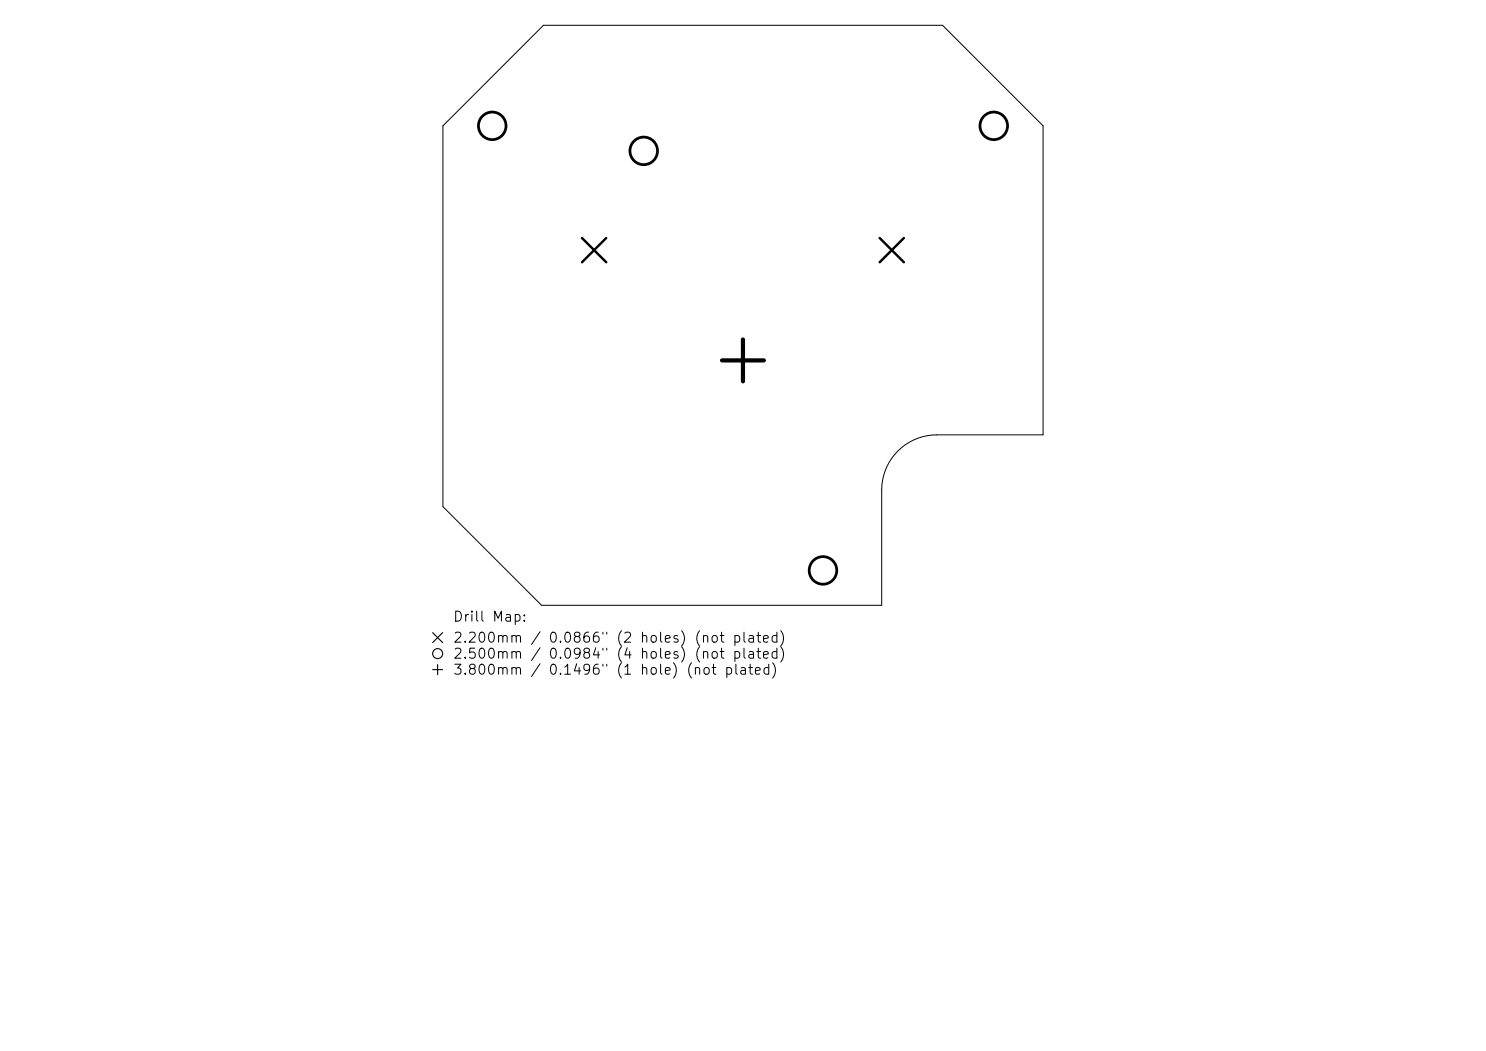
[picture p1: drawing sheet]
<svg xmlns="http://www.w3.org/2000/svg" width="297mm" height="210mm" viewBox="0 0 297 210" stroke-linecap="round" stroke-linejoin="round" font-family="sans-serif">
<defs><g id="words">
<g font-size="2">
<text x="90.4" y="124.7">Drill Map:</text>
<text x="90.4" y="128.9">2.200mm / 0.0866&quot; (2 holes) (not plated)</text>
<text x="90.4" y="132.1">2.500mm / 0.0984&quot; (4 holes) (not plated)</text>
<text x="90.4" y="135.3">3.800mm / 0.1496&quot; (1 hole) (not plated)</text>
</g>
</g></defs>
<path d="M88.5 25.1l20.1-20h79.8l20.1 20v61.8h-21.3a11 11 0 0 0-11 11v23h-68l-19.7-19.7z" fill="none" stroke="#000" stroke-width=".2"/>
<path d="M116.3 47.6l4.9 4.8M121.2 47.6l-4.9 4.8M175.8 47.6l4.9 4.8M180.7 47.6l-4.9 4.8" fill="none" stroke="#000" stroke-width=".48"/>
<g fill="none" stroke="#000" stroke-width=".55">
<circle cx="98.4" cy="25.1" r="2.75"/>
<circle cx="128.7" cy="30.1" r="2.75"/>
<circle cx="198.6" cy="25.1" r="2.75"/>
<circle cx="164.5" cy="114" r="2.75"/>
</g>
<path d="M144.3 72h8.4M148.5 67.8v8.4" fill="none" stroke="#000" stroke-width=".84"/>
<g fill="none" stroke="#000" stroke-width=".22">
<path d="M86.5 126.4l2 2M86.5 133.8h2M87.5 132.8v2M88.5 126.4l-2 2"/>
<circle cx="87.5" cy="130.6" r="1"/>
</g>
<use href="#words"/>
</svg>
